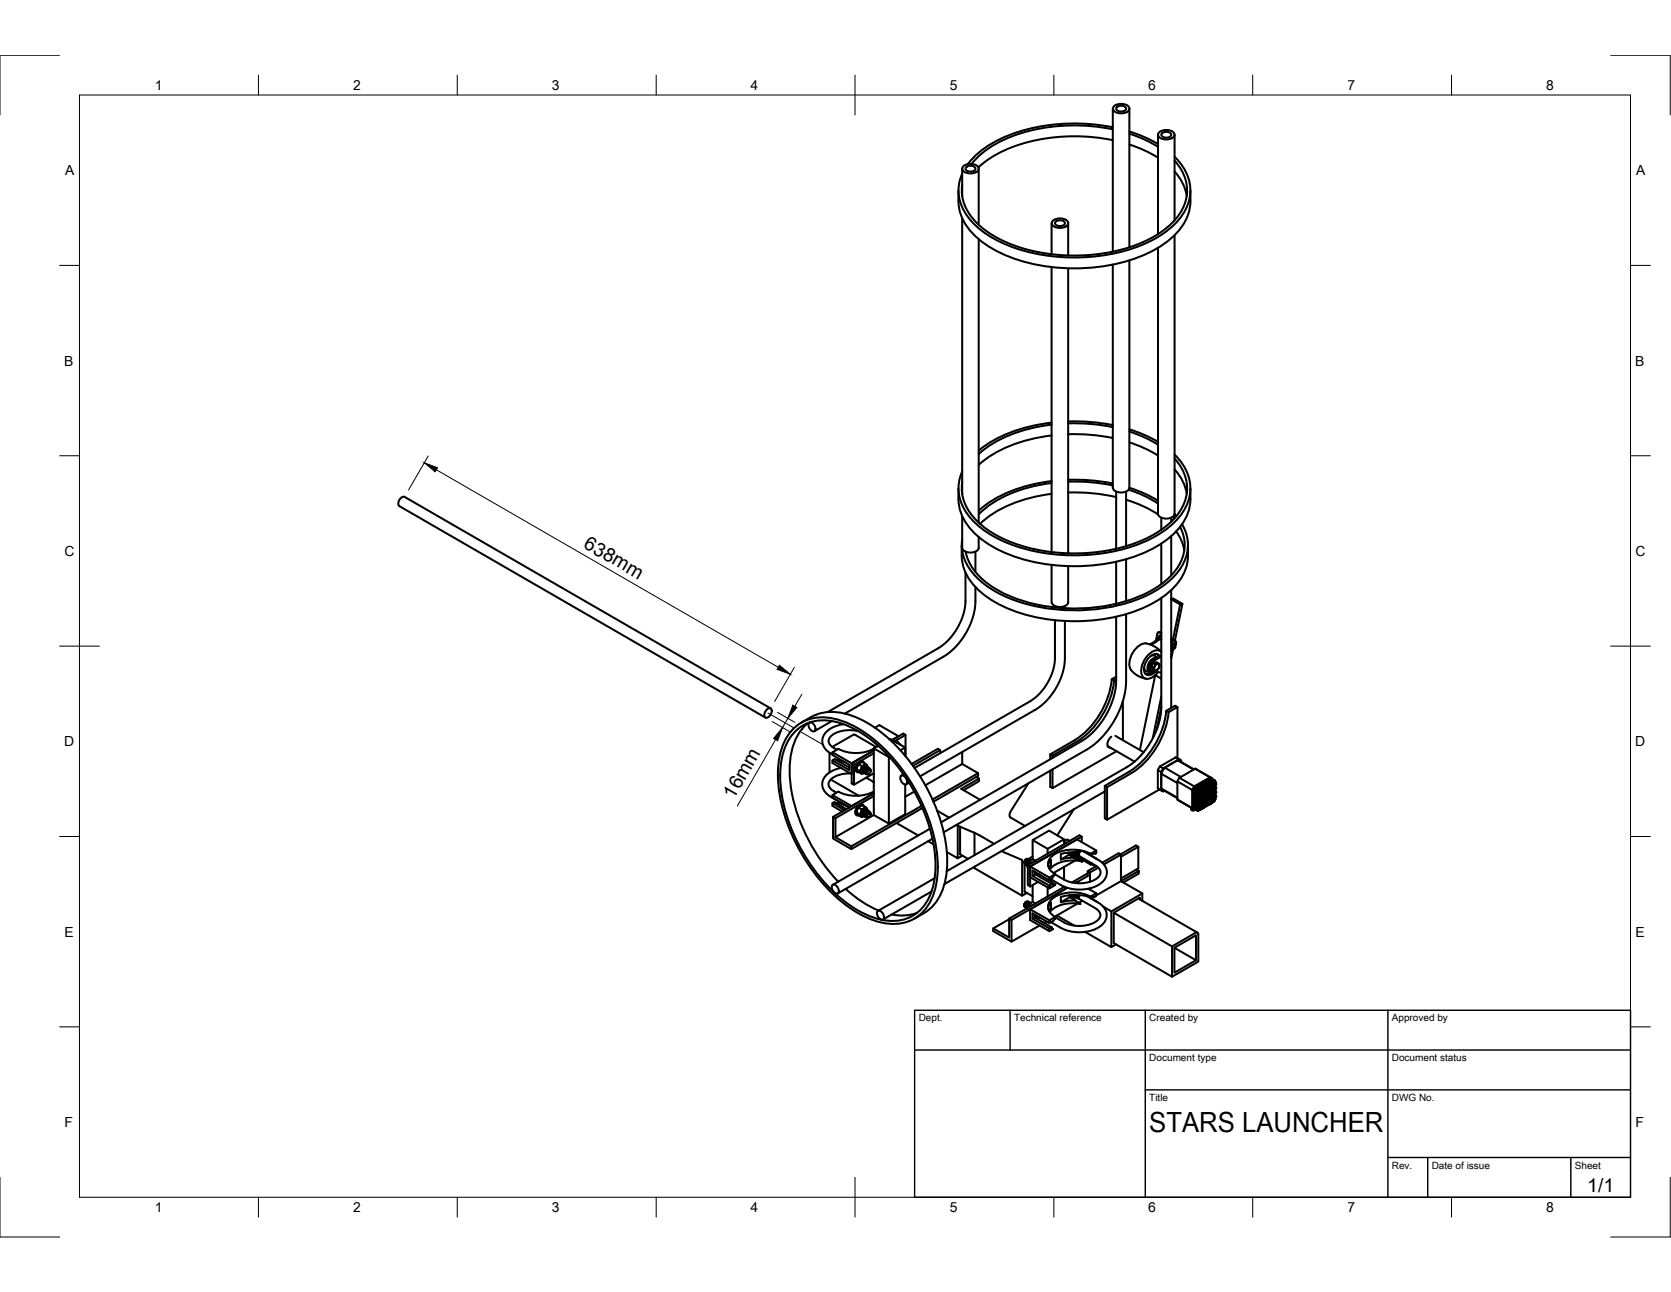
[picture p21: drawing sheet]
<svg xmlns="http://www.w3.org/2000/svg" width="279mm" height="216mm" viewBox="0 0 279 216" stroke-linecap="round" stroke-linejoin="round" font-family="sans-serif">
<defs><g id="words">
<text font-size="4.6" x="192.2" y="189.1">STARS LAUNCHER</text>
<g font-size="3.3">
<text x="97.4" y="91.4" transform="rotate(30 97.4 91.4)">638mm</text>
<text x="122.7" y="133.6" transform="rotate(-60 122.7 133.6)">16mm</text>
<text x="265.4" y="199.1">1/1</text>
</g>
<g font-size="2.3">
<text x="25.9" y="15">1</text>
<text x="59" y="15">2</text>
<text x="92.3" y="15">3</text>
<text x="125.5" y="15">4</text>
<text x="158.8" y="15">5</text>
<text x="192" y="15">6</text>
<text x="225.3" y="15">7</text>
<text x="258.5" y="15">8</text>
<text x="10.9" y="29.3">A</text>
<text x="273.6" y="29.3">A</text>
<text x="10.8" y="61.1">B</text>
<text x="273.4" y="61.1">B</text>
<text x="10.8" y="92.9">C</text>
<text x="273.5" y="92.9">C</text>
<text x="10.8" y="124.7">D</text>
<text x="273.4" y="124.7">D</text>
<text x="10.8" y="156.5">E</text>
<text x="273.5" y="156.5">E</text>
<text x="10.8" y="188.3">F</text>
<text x="273.5" y="188.3">F</text>
<text x="25.9" y="202.6">1</text>
<text x="59" y="202.6">2</text>
<text x="92.3" y="202.6">3</text>
<text x="125.5" y="202.6">4</text>
<text x="158.8" y="202.6">5</text>
<text x="192" y="202.6">6</text>
<text x="225.3" y="202.6">7</text>
<text x="258.5" y="202.6">8</text>
</g>
<g font-size="1.7">
<text x="153.6" y="170.7">Dept.</text>
<text x="169.6" y="170.7">Technical reference</text>
<text x="192.2" y="170.7">Created by</text>
<text x="232.7" y="170.7">Approved by</text>
<text x="192.2" y="177.3">Document type</text>
<text x="232.7" y="177.3">Document status</text>
<text x="192.2" y="184">Title</text>
<text x="232.7" y="184">DWG No.</text>
<text x="232.7" y="195.3">Rev.</text>
<text x="239.4" y="195.3">Date of issue</text>
<text x="263.3" y="195.3">Sheet</text>
</g>
</g></defs>
<g fill="none" stroke="#000" stroke-width=".34">
<path d="M186.1 18.2v23.9M186.2 17.9a1.91 1.91 0 0 1 2.6 0 .71 .71 0 0 1-.7 1 1.56 1.56 0 0 1-2-.7zM186.7 18a1.04 1.04 0 0 1 1.6 .2 .96 .96 0 0 1-1.7 0zM188.8 18.2v23.1M160.3 31.8a9.1 9.1 0 0 0 4.4 9 27.6 27.6 0 0 0 16.9 4 25.7 25.7 0 0 0 13-4 9 9 0 0 0 4.4-9M160.9 32.7h.1M160.9 28.2v4.6M160.9 36.5v46M161 27.9a1.91 1.91 0 0 1 2.6 0 .71 .71 0 0 1-.7 1 1.56 1.56 0 0 1-2-.7zM161.5 28a1.04 1.04 0 0 1 1.6 .2 .96 .96 0 0 1-1.7 0zM163.6 28.2v9.4M163.6 40v47.4"/>
<path d="M175.8 37.3v5.2M175.9 37a1.91 1.91 0 0 1 2.6 0 .71 .71 0 0 1-.6 1 1.56 1.56 0 0 1-2.1-.7zM176.5 37.1a1.04 1.04 0 0 1 1.6 .2 .96 .96 0 0 1-1.7 0zM178.6 37.3v5.4M186.1 21.3a30.3 30.3 0 0 0-20.2 2.6 13.4 13.4 0 0 0-4.1 3.5M186.1 21.6a29.6 29.6 0 0 0-19.6 2.4 13.3 13.3 0 0 0-4 3.4M186.1 23.4a29.9 29.9 0 0 0-19.2 2.2l-2.3 1.5-1 .9M188.8 22l2.2 .8 2.6 1.3M188.8 24.2l2.9 1.1 1.9 1.1M188.8 22.3l2.2 .9 2.6 1.3M193.6 22.5v16.6M193.7 22.2a1.91 1.91 0 0 1 2.6 0 .71 .71 0 0 1-.7 1 1.56 1.56 0 0 1-2-.7z"/>
<path d="M194.2 22.3a1.04 1.04 0 0 1 1.6 .2 .96 .96 0 0 1-1.6 0zM196.4 26.2a7.3 7.3 0 0 1 1.7 9 15.3 15.3 0 0 1-8.7 6.3 31.3 31.3 0 0 1-22.3-1.2 12.5 12.5 0 0 1-6.4-6.1 6.6 6.6 0 0 1 .2-5.2M196.4 26.8a7 7 0 0 1 .1 9.9 19.2 19.2 0 0 1-11 5.5 30.2 30.2 0 0 1-18.1-2.1 12 12 0 0 1-6.2-6.1l-.3-1-.1-1 .1-1.1M196.4 28.7l1.2 1.7 .5 1.1 .3 1.2M196.4 39.3v46.6a1.53 1.53 0 0 1-2.2 .6l-.5-.4-.1-.2v-44.5M196.4 22.5v14.3M175.8 44.6v47.7M178.6 44.8v47.7M186.1 44.2v37.3M188.8 43.5v38M175.8 71a22 22 0 0 0-12.1 4.9M175.8 72.8a22 22 0 0 0-12.1 4.9"/>
<path d="M175.8 70.6a23.7 23.7 0 0 0-12.1 4.7M178.6 70.7a31.8 31.8 0 0 1 7.5 .7M178.6 72.6a31.8 31.8 0 0 1 7.5 .6M178.6 70.4a32.8 32.8 0 0 1 7.5 .6M188.8 71.7l2.2 .8 2.6 1.3M188.8 72.1l2.9 1.2 1.9 1M188.8 73.9l2.9 1.2 1.9 1M196.4 75.9a7.3 7.3 0 0 1 1.7 9.1 15.3 15.3 0 0 1-8.7 6.3 31.3 31.3 0 0 1-22.3-1.2 12.5 12.5 0 0 1-6.4-6.1 6.6 6.6 0 0 1 .2-5.2M196.4 76.6a7 7 0 0 1 .1 9.9 19.2 19.2 0 0 1-11 5.4 30.2 30.2 0 0 1-18.1-2 12 12 0 0 1-6.2-6.1l-.3-1-.1-1.1 .1-1M196.4 78.4l1.2 1.7 .5 1.2 .3 1.2M66.8 84.6l61.2 35.3M67.6 83l61.3 35.4"/>
<path d="M67.7 83a1.01 1.01 0 0 0-.9 1.6M160.3 81.6a9.1 9.1 0 0 0 4.4 8.9 27.6 27.6 0 0 0 16.9 4.1 25.7 25.7 0 0 0 13-4.1 9 9 0 0 0 4.4-8.9M160.8 91.1a8.9 8.9 0 0 0 4.3 8.7 26.9 26.9 0 0 0 16.6 4 24.1 24.1 0 0 0 13.7-4.8 8.5 8.5 0 0 0 3.2-7.9M160.9 82.5h.1M160.9 86.2v5.3a1.53 1.53 0 0 0 2.2 .7l.5-.4 .1-.3-.1-1.8M161.4 95.7v5l-.3 1.8-.4 1.3-.6 1.1-1.5 2-1.7 1.4-18.5 10.7M163.1 98.1l-.1 3.3-.5 2.4-1.2 2.3-1.7 2.2-1.9 1.4-16.4 9.5M163.1 92.2v3.4M175.8 94.4v6.2M175.8 80.7a20.6 20.6 0 0 0-12.1 5.2M175.8 82.5a21.3 21.3 0 0 0-11.9 5M175.8 80.4a22 22 0 0 0-12.1 4.9"/>
<path d="M178.6 94.6v6M178.6 82.3a30.8 30.8 0 0 1 8 .8M178.6 80.5a31 31 0 0 1 7.5 .6M178.6 80.2a32 32 0 0 1 7.5 .6M186.1 81.5a1.53 1.53 0 0 0 2.2 .6l.5-.3 .1-.3M186.6 82.1v9.6M186.6 93.9v7M188.3 82.1v9.2M188.3 93.4v7.1M188.3 83.5a20.2 20.2 0 0 1 5.3 2.5M188.7 81.8a19.9 19.9 0 0 1 4.9 2.4M188.8 81.5l2.2 .8 2.6 1.4"/>
<path d="M194.2 99.9l-.1 19.2-.3 1.7-.6 1.6-.7 1.5-1.2 1.7-1.1 1.3-1.4 1.1-30.5 17.6M194.2 86.5v2M194.2 90.8v6.8M195.8 86.5v.7M195.8 89.6v6.5M195.8 98.6v19.7M196.1 86.3l.3 .3M196.4 85.9l.3 .4M196.7 88.8l.9 1.6 .4 1.6M197.3 88a6.6 6.6 0 0 1-1 7.7 18.1 18.1 0 0 1-10.2 5.3 28.8 28.8 0 0 1-19.3-2.4 9.9 9.9 0 0 1-5.3-6.4M197.7 87.6a6.9 6.9 0 0 1-1.3 8.6 19.7 19.7 0 0 1-10.8 5.3 30.1 30.1 0 0 1-18.8-2.4 11.5 11.5 0 0 1-5.7-6l-.3-2 .1-1M128.2 118.6l.2-.2h.5a1.01 1.01 0 0 1-.9 1.5 .88 .88 0 0 1 .2-1.3z"/>
<path d="M175.8 100.6a1.53 1.53 0 0 0 2.3 .7l.4-.4 .1-.3M176.4 103.6v6.5l-.1 1-.3 1.2-.6 1.4-.8 1.2-.7 .9-1.5 1.3-19.5 11.2M176.4 101.3v.2M178.1 103.8v6.4l-.3 1.8-.4 1.4-.6 1.2-.8 1.3-1 1.2-1.8 1.4-19.4 11.2M178.1 101.3v.3M185.9 113.5a14 14 0 0 1-6.3 10.2l-4 2.4 .4 .2 4-2.4a13.9 13.9 0 0 0 6.3-10.2M186.6 103.1v10.9l-.1 1.3-.4 1.5-.8 2-1.6 2.6-1.4 1.4-1.5 1.1-23.4 13.5M186.6 113.1l-.7 .4 .4 .2 .3-.2M187.8 117.2v6.5M188.3 102.6v11.6a14.7 14.7 0 0 1-6.7 11.1l-23.8 13.8M191.3 111.5a.61 .61 0 0 0 .5 .7l.5 .1M191.7 107.5l1.3 .5 1.2 1"/>
<path d="M191.7 107.5a3.2 3.2 0 0 0-2.8 2.7 1.9 1.9 0 0 0 .7 2.2l1 .7 1 .3M192.4 109.6a.65 .65 0 0 1 1 .4M192.5 111.4l.2 .5 .3 .2v-.2M192.6 112.2l1.6 .2M192.7 112.2a1.35 1.35 0 0 1-1.2 .4M192.9 110.3l-.5 .4a.92 .92 0 0 0 .1 1.5M192.9 110.8l-.4 .6 .4 .2M193.1 111.3l-.2 .3 .1 .3M193.1 111.3l-.1 .6M193.1 111.3l.3-.3 .3-.1a.64 .64 0 0 1 0 .8 .64 .64 0 0 1-.6 .3l-.1-.1M193.2 111l.5-.1-.3-.3-.5 .2 .3 .2-.1 .3M193.5 109.3l.2 .5"/>
<path d="M193.7 106.9l-1.2 .8M193.7 110.9l.2 .4-.2 .4-.2 .3-.5 .1M193.8 106.9h-.2l-.1-.3 .2 .3M193.9 109.7a.87 .87 0 0 0-1.4-.2 2.8 2.8 0 0 0-1.1 2.9 .84 .84 0 0 0 1.3 .2l.4-.3M194 106.2a.42 .42 0 0 0 .2 .6 .32 .32 0 0 1-.4-.2 .32 .32 0 0 1 .3-.4l.1 .1M194 105.6l.2 .1M194.1 105.6l-.4 .1M194.2 109.7a2.78 2.78 0 0 0-1.8 1.4 .74 .74 0 0 0 .2 1.1 .51 .51 0 0 1-.7-.4 1.56 1.56 0 0 1 1.5-1.8M194.2 105.8l-.5-.2-.1 .1-.3 1.4-1 .6M194.2 118.2l-.8 3.7M194.2 113.4l-1-.6-2.6 12.5M194.2 116.4l-1.4 7"/>
<path d="M194.2 109.5l-1.4 .8M194.2 109a1.23 1.23 0 0 0-1.7 0 3.9 3.9 0 0 0-1.6 3.7 1.09 1.09 0 0 0 1.8 .5l.9-.9M195 118.8a14 14 0 0 1-6.2 10.2M195.4 119a14 14 0 0 1-6.2 10.2l-4.1 2.4M195.8 100.1l.3-.1 1.6 .9-.4 .1-1.5-.9M195.8 106.8l.6 .4 .1 .4M195.8 106.7l.7 .4 .2 .3M195.8 107.8l.2 .1M195.9 107.2h-.1a.35 .35 0 0 1 .3 .4 .35 .35 0 0 1-.2 .3M195.9 108.2v-.1l.2 .2M195.9 108.2l-.1 .3M196 107.4l-.1 .5"/>
<path d="M196.1 108.5l-.3 1.5M196.2 108.2l-.1 .1-.2-.1M196.5 107.6l-.2 .8-.5 .3M196.6 107.4v.2M196.6 107.5l-.1 .8-.4 .3-.3 1.1M196.9 118.2l-.4-.3-1.5 .9 .4 .2 1.5-.8v8.5M197.3 101l-1.2 5.8M197.7 100.9l-1.2 6.1M132.6 121.8a7.3 7.3 0 0 1 8-1.4 22.8 22.8 0 0 1 10.9 9.1 28.5 28.5 0 0 1 5.3 15.4 10.5 10.5 0 0 1-2.6 7.6 7.3 7.3 0 0 1-7.9 1.4 22.8 22.8 0 0 1-11-9.1 28.5 28.5 0 0 1-5.2-15.4 10.5 10.5 0 0 1 2.5-7.6zM133 122.2a7.1 7.1 0 0 1 7.7-1.3 22.5 22.5 0 0 1 11 9.4 26.1 26.1 0 0 1 4.6 15.9 8.3 8.3 0 0 1-4.2 7.1 8.7 8.7 0 0 1-7.3-.4 26.1 26.1 0 0 1-11.4-12 24.3 24.3 0 0 1-2.9-12.9 9.6 9.6 0 0 1 2.5-5.8zM134 120.8a8.8 8.8 0 0 1 9.7-.7 26.9 26.9 0 0 1 11.7 12.4 24.1 24.1 0 0 1 2.7 14.3 8.5 8.5 0 0 1-5.2 6.7M135.1 120.8a9.7 9.7 0 0 0-3.1 7.7 28.5 28.5 0 0 0 7.3 17.9l.9 .9"/>
<path d="M135.3 120.7a.96 .96 0 0 1 .9 1.5 .96 .96 0 0 1-.9-1.5zM135.4 120.7l-.1 .1M138.7 125.8v3.3M138.9 130.3l4.7 2.7M139.1 120.5l-2.9 1.7M139.2 132.9l3.2 1.8 3.7-2.1-6.8 3.9 .4 .2 6.4-3.7M139.2 125.7l3.2 1.9 3.7-2.2-3.7 2.2v1.8l-3.2-1.9v-.4l.4-.3 2.4 1.5M139.2 134.2l2 1.2M139.7 136.7v3.2M139.7 139.9l2.6 1.5M139.8 134.2l.4-.1 1.1 .4M139.8 127l.4-.1 1 .4"/>
<path d="M140.2 125.1l-1 .6v.5l2.8 1.6v.9l-2.8-1.6M140.6 128.3l-1.5 .6a2.28 2.28 0 0 0-1.6 2.1 2.28 2.28 0 0 0 1.4 2.2l2.7 1.5M141.1 121l-1.6 .5a2.44 2.44 0 0 0-1.8 3.2 3.2 3.2 0 0 0 1.5 1.4M141.5 135.2l-2-1.2-.3 .2v.5l1.6 .9M141.5 134.7h.1M141.7 134.7h.1M141.8 134.8h.1M141.9 134.9h.1M142.2 129.2l-1.1 .1-.9 .2-.8 .4-.5 .4a1.13 1.13 0 0 0 .5 1.9l.5 .3M142.4 127.6l.4 .2v3.3l-.4-.2zM143 135.5l.1 .1M143.1 135.5l.1 .1"/>
<path d="M143.1 135.4l.1 .2M143.1 128.3h.1M143.2 135.6h.1M143.2 128v.4M143.2 128.4l-.1-.1 .1 .1M143.2 135.8l.3 .4 .6 .3-.3-.4M143.2 135.8h-.2M143.2 128.5l.3 .5 .6 .3-.3-.4M143.2 128.5l-.1 .1M143.3 127.8l-.1 .6M143.3 136l-.2 .1M143.4 134.9l.4-.2-.3 .1-.2 .2-.1 .3v.3v-.3z"/>
<path d="M143.4 128.8h-.3M143.4 134.9l-.2 .3M143.5 127.6l.3-.1-.4 .2M143.5 122.2l-.2-.1a4.8 4.8 0 0 0-4.6 1.2 1.22 1.22 0 0 0 .8 1.7l.4 .3M143.5 134.9l-.2 .4M143.5 127.7l-.2 .3M143.5 134.9l.7-.3 .5 .3-.6 .4zM143.6 134.6l.1 .1M143.6 127.7l.6-.4 .5 .4-.6 .3zM143.6 134.6h.1M143.6 127.4l.1 .1M143.6 127.4h.1"/>
<path d="M143.6 134.6v.1M143.7 134.8l-.3 .3-.1 .3M143.7 127.6l-.3 .3-.1 .3M143.8 134.7h.1M143.8 127.3l.1 .1M143.8 127.3l.1 .2M143.9 134.7l-.1-.2 .1 .2M144 134.4l.1 .2M144.1 135.3l-.3 .8-.6-.3 .3-.9-.2 .4M144.1 127.2v.1M144.1 128l-.3 .9-.6-.4 .3-.8-.2 .4M144.2 136.2h.1"/>
<path d="M144.2 129h.1M144.4 135.4l-.2 .4M144.4 128.2l-.2 .3M144.4 129.1h.1M144.4 134.7l-.1-.2a1.01 1.01 0 0 0-1.2 .9 .6 .6 0 0 0 .3 .9h.2M144.5 136.4l-.4 .1M144.5 135.5l-.2 .3M144.5 127.5l-.1-.2a.97 .97 0 0 0-1.3 .9 .62 .62 0 0 0 .3 .9l.2-.1M144.5 128.3l-.2 .3M144.5 129.2h.1M144.6 135.6l-.2 .3M144.6 128.4l-.2 .3"/>
<path d="M144.7 136.5h.1M144.7 129.2h.1M144.7 135.3h.1M144.7 128h.1M144.7 134.9l.3 .3a.17 .17 0 0 1 .1 .2 .17 .17 0 0 1-.3 .1l-.1 .1a.52 .52 0 0 0-.1 .8M144.7 127.7l.3 .3v.2M144.7 135.3a.58 .58 0 0 0-.5 .3 .58 .58 0 0 0 0 .6M144.8 128.1h-.3l-.3 .3v.4l.1 .2M144.8 128.4l-.2 .3M144.8 135.3l-.3 .1-.3 .2v.5l.1 .2M144.8 135.6l-.2 .4M144.8 128.1h.1"/>
<path d="M144.8 135.3h.1M144.8 128.1a.58 .58 0 0 0-.6 .3 .58 .58 0 0 0 .1 .6M144.8 129.3h.1M144.8 135.4a.55 .55 0 0 0-.5 .3 .55 .55 0 0 0 .1 .6M144.8 128.1a.54 .54 0 0 0-.5 .3 .54 .54 0 0 0 .1 .6M144.8 130l1.3 .7M144.9 128.1l-.3 .1-.2 .3-.1 .4 .1 .2M144.9 128.5l-.2 .3M144.9 135.4h-.3l-.3 .3v.4l.1 .2M144.9 135.7l-.2 .3M144.9 128.1h.1M144.9 129.4h.1"/>
<path d="M144.9 136.6h.1M144.9 135.4a.54 .54 0 0 0-.5 .3 .54 .54 0 0 0 .1 .6M145 128.2a.55 .55 0 0 0-.6 .3 .55 .55 0 0 0 .1 .6M145 135.4l-.3 .1-.2 .3-.1 .4 .1 .2M145 135.8l-.2 .3M145 135.4h.1M145 128.6l-.2 .3M145 128.2h-.2l-.3 .3-.1 .5 .1 .2M145 135.4a.34 .34 0 0 0-.3-.4 .94 .94 0 0 0-.6 1.4h.4M145 128.2a.34 .34 0 0 0-.3-.4 .94 .94 0 0 0-.6 1.4l.4-.1-.4 .2M145.1 128.3a.55 .55 0 0 0-.6 .3 .55 .55 0 0 0 .1 .6M145.1 135.5h-.2l-.3 .4-.1 .4 .2 .2"/>
<path d="M145.1 135.5h.1M145.1 128.3l-.3 .1-.2 .3-.1 .3 .2 .2M145.1 128.3h.1M145.2 136l.2-.1 .2 .2-.2 .3-.2 .2-.2-.2zM145.2 128.8l.3-.2 .1 .2-.1 .4-.3 .1-.2-.2zM145.2 128.3a.55 .55 0 0 0-.6 .3 .55 .55 0 0 0 .1 .7M145.2 135.6a.55 .55 0 0 0-.6 .3 .55 .55 0 0 0 .1 .6M145.2 135.8l-.3 .6M145.2 128.6l-.3 .5M145.3 128.4h-.3l-.2 .3-.1 .4 .1 .2M145.3 135.6h-.2l-.3 .3-.1 .4 .1 .2M145.3 128.4h.1"/>
<path d="M145.3 135.6a.55 .55 0 0 0-.6 .3 .55 .55 0 0 0 .2 .7M145.3 128.4a.55 .55 0 0 0-.5 .3 .55 .55 0 0 0 .1 .6M145.4 135.7h-.3l-.2 .3-.1 .4 .1 .2M145.4 135.7h.1M145.4 128.4h-.2l-.3 .3-.1 .5 .1 .2M145.5 128.5h-.3l-.4 .4 .1 .4 .3 .1M145.5 135.7h-.4l-.3 .4 .1 .5h.3M145.6 136h.1M145.6 136.1l-.2-.4-.4 .3v.6l.3-.1M145.6 128.8h.1M145.6 128.7a.33 .33 0 0 0-.4-.1 .33 .33 0 0 0-.2 .3v.4h.3M145.6 128.7v.1"/>
<path d="M145.9 129.3l.2 .2M146 129.3l.1 .1M146 130.7h.1M146.1 125.1l2.5 1.4v11.1l-2.5-1.4zM146.1 136.2l-6.4 3.7M146.1 125.9l-3.3 1.9M146.1 129.2l-3.3 1.9M146.1 125.1a6.5 6.5 0 0 1-5.9 0M146.1 132.2a6.5 6.5 0 0 1-5.9 .1l-1 .6v.4l2.8 1.6M146.3 121.6l.7-.4 3.2 1.8-1 .7 1.8-1.1 .4 .2v3.4M146.8 124.6l-.3 .2-3.7-2.1-3.6 2.1M146.8 124.6l-.7 .5"/>
<path d="M148.7 126.5h-.1M148.7 123.5h.1l2.6 1.4M149.7 123.9h.2l.2 .1 .2 .2M149.8 123.9l.1 .1M149.8 124l.6 .4M149.9 137.5l3.6 2.1M150.5 124.3l.1 .2M150.7 129.6a.96 .96 0 0 1 .8 1.5 .96 .96 0 0 1-.8-1.5zM151.1 129.4l-.4 .2M151.4 131.1v5l-2.8 1.5M151.4 124.9v1.4M151.4 124.9l-.8 .5"/>
<path d="M151.4 122.8l-1.8 1.1M152 130.8l-.5 .3M152.9 132.3l-1.5 .9M154.1 134.7l-11.8 6.7M154.2 135l-11.9 6.9-3-1.8v-3.6M155.5 138.5l-16.3 9.4M156.7 135.5l2 1.1M157.2 125.9v-.5l-.4-.3-4.4 2.6M157.2 125.4l-4.6 2.6M159.9 137.9l3.1 1.3 3.2 1.8M160.1 138v5.4l-1.8-1M160.5 138.1v4.7l1.4 .7"/>
<path d="M160.9 125.7v2M160.9 127.7l-6.2 3.5M160.9 127.7l2.6 1.5M161.1 132.1l2.6-1.5v-.5l-3 1.7 3.2 1.8M162.9 139.2v3.7M163.2 129.8l.5 .3M163.5 129.2l-7.6 4.4M163.5 129.2v.4l-7.4 4.4M171.9 130.9l-2.9 4.6a.89 .89 0 0 0 0 1.1l2.4 1.4M175.6 126.1v.8M176 126.3v.4M176 128.6v3.1"/>
<path d="M179.5 135.3l-2.7 4.3M180.9 139.8l-8.7 5M184.7 131.3v5.5l.4 .2 8.8-5.1M184.7 132.3l-26.8 15.4M185.2 124.7l4.5 2.6M185.3 124.7h-.1M185.8 123.1a1.43 1.43 0 0 0-.5 1.7l.4 .1M186.5 123l4.7 2.7M186.7 125.5l-10.7 6.2-.4-.2v-2.7M188.8 129l-4.1 2.3 .4 .3v5.4M193.6 128.7l.6 .3M193.6 131.7l.7 .5"/>
<path d="M193.6 131.7l.6 .4M193.9 128.1l.6 .3M193.9 128.1l-.3 .6v3M194.2 129v3.1M194.2 132.1l.3 .2 .2-.2M194.4 132l-.2-.2 2.7 1.5M194.4 132l2.5 1.4M194.5 128.4l-.3 .6M194.8 128.3l-.6 1 2.7 1.5M194.8 128.3l2.6 1.5M196.6 126.6l.7 .4M196.6 126.6l-2.7 1.5"/>
<path d="M196.6 126.6l.5 .3-2.6 1.5M196.9 130.6l2.5 1.4v3.1l-2.5-1.5zM196.9 133.6l2.6 1.6M196.9 127l-2.1 1.3M196.9 127l2.7 1.6M197.1 126.9l.4 .2v.2M197.2 130l2.6-1.5 2.5 1.4-2.6 1.5zM197.2 130l-.3 .6M199.2 135l.1 .4h.2l.3-.1h-.1M199.3 135v.4M199.4 135l.3 .2M199.4 135l.3 .1"/>
<path d="M199.5 135l.7 .5M199.5 135v.1M199.5 135.2v.2M199.6 135.1h.1M199.6 132h-.2v3l.1 .1M199.6 135.1l.7 .4-.2-.2M199.6 132.1v3M199.6 132l.4 .3M199.7 131.4l-.3 .6M199.7 131.5l.2 .1M199.7 135.1l.3 .2M199.7 131.5l-.3 .5"/>
<path d="M199.7 135.1h-.1M199.8 131.9l.4 .4v.1M199.8 135.2h-.1M199.8 135.2h.1M199.8 134.8l.1 .1M199.8 134.5h.1M199.8 134.1h.1M199.8 133.1h.1M199.8 132.7l.1 .1M199.8 132.4l.1 .1M199.8 133.4l.1 .1M199.8 133.8h.1"/>
<path d="M199.8 128.4l2.7 1.6M199.9 131.6v.2M199.9 132.8h.1M199.9 134.2h.1M199.9 131.5l-.2 .2 .6 .4-.2 .1-.3-.3-.2 .2M199.9 132v.1M199.9 133.5h.1M199.9 134.8v.1M200 131.6v.1M200 132.1v.1M200 131.6l.4 .2v.2l-.5-.1M200 132.2h.1"/>
<path d="M200 134.9l-.3-.2v.2l.3 .2M200 134.6l-.3-.2v.1l.3 .3M200 134.3l-.3-.3v.2l.3 .2M200 133.2l-.3-.2v.2l.3 .2M200 132.9l-.3-.2v.1l.3 .2M200 132.5l-.3-.2v.2l.3 .2M200 133.6l-.3-.2v.1l.3 .2M200 133.9l-.3-.2v.2l.3 .2M200 133.7v.2M200 133l.3 .4M200 134.4l.3 .4M200 135.1v.2"/>
<path d="M200 134.7v.2M200 134l.1 .2M200 133.4v.2M200 132.7l.1 .1M200 132.3v.2M200.1 133.6l.1 .2M200.1 132.5l.1 .3M200.1 133.9l.1 .3M200.1 135l.1 .2M200.1 133.6l.2-.1 .1 .2h-.2M200.1 135.3h.2v.2M200.1 134.6h.2l.1 .2-.2-.1"/>
<path d="M200.1 134.3l.1-.1 .2 .2M200.1 133.9h.2v.2M200.1 133.2h.2l.1 .2-.2-.1M200.1 132.9h.2l.1 .1h-.2M200.1 132.5h.2v.2M200.1 132.8l.1 .3M200.1 134.2l.1 .3M200.1 131.9h.1M200.2 131.6l.4 .3M200.2 131.4l.3-.2v.2M200.2 131.4l-.3 .1M200.2 131.4v.2l-.1-.1"/>
<path d="M200.2 132.1l.2 .1v.1h-.2M200.2 134.4h.2M200.2 134l.1 .1M200.2 132.6l.1 .1M200.2 135.4l.1 .1M200.3 131.4l.4 .4h-.2M200.3 133.4h.1M200.3 134.8h.1M200.3 133.4l-.1 .1M200.3 134.8l-.1 .1M200.3 132.1h-.1M200.3 131.6l.1 .1"/>
<path d="M200.3 134.9l-.2 .1M200.3 134.9l.1 .2h-.2M200.4 131.3l.4 .3 .1 .1-.2 .1 .2 .2M200.4 132h.1M200.4 132.6v.1M200.4 133.3v.1M200.4 134h.1M200.4 134.7h.1M200.4 135.4h.1M200.5 131.2l.3-.2v.2M200.5 133.4v.3M200.5 132.1v.2"/>
<path d="M200.5 134.8v.2M200.5 134.5l.2 .1v-.1l-.2-.1h-.1l.2 .2M200.5 134.2h.2M200.5 133.2h.2v-.1l-.2-.1-.1 .1 .2 .2M200.5 132.8h.2M200.5 135.2l.1 .1M200.5 133.8l.1 .1M200.5 132.5h.1M200.5 135.4l-.1 .1M200.5 131.2l.5 .5-.2-.1M200.6 131.9h.1M200.6 132.6h.1"/>
<path d="M200.6 133.3h.1M200.6 133.9v.1M200.6 134.6h.1M200.6 135.3h.1M200.6 131.9h-.1M200.6 132.6h-.1M200.6 132.9l-.1 .1M200.6 133.3h-.1M200.6 133.9l-.1 .1M200.6 134.3h-.1M200.6 134.6l-.1 .1M200.6 135.3l-.1 .1"/>
<path d="M200.6 131.4l.1 .1M200.6 132h-.2l.1 .1M200.6 133.4h-.2l.1 .1M200.6 134.8h-.2h.1M200.6 133.4l.1 .2-.2-.1M200.6 134.7l.1 .2h-.2M200.6 132l.1 .2-.2-.1M200.6 135.3l.1-.1-.2-.2-.1 .1 .2 .2M200.6 133.9l.1-.1-.2-.1h-.1l.2 .2M200.6 132.5l.1-.1-.2-.1-.1 .1 .2 .2M200.7 131.1l.1 .1M200.7 134.2l-.2-.2-.1 .1 .2 .2"/>
<path d="M200.7 132.8l-.2-.2-.1 .1 .2 .2M200.8 131.2l.4 .3M200.8 131l.3-.2v.3M200.8 133.3h.2M200.8 134.7h.2M200.8 134.4h.2M200.8 131.9l.2 .1M200.8 134l.1 .1M200.8 132.6l.1 .1M200.8 133.2l.2 .1M200.8 134.5l.2 .2M200.8 134.2l.2 .2"/>
<path d="M200.8 133.8l.2 .2M200.8 133.5l.2 .2h-.2M200.8 132.8l.2 .2h-.2M200.8 132.5l.2 .1M200.8 132.1l.2 .2h-.2M200.8 131.8l.2 .2M200.8 134.9h.1M200.8 131.1l.5 .3M200.8 132.1l-.1 .1 .2 .2-.2 .1 .2 .3-.2 .1 .2 .2-.2 .1 .2 .2M200.9 132v.1M200.9 133.4h.1M200.9 134.8h.1"/>
<path d="M200.9 131.3h.1M200.9 133.4l-.2 .2 .2 .2-.2 .1 .2 .2-.2 .2 .2 .2-.2 .1 .2 .2M200.9 132.1h.1M200.9 134.8l-.2 .2 .2 .2-.2 .1M200.9 134.9l.1 .2h-.2M201 131h.1M201 132h.1M201 132.6v.1M201 133.3v.1M201 134h.1M201 134.7h.1M201 134l-.1 .1"/>
<path d="M201 132.6l-.1 .1M201.1 131.1l.3 .1v.2M201.1 130.8l.3-.1v.2M201.1 132.1l.1 .2M201.1 133.4l.1 .3M201.1 134.8l.1 .2M201.1 133l.2 .2h-.2M201.1 134.4l.2 .2-.2-.1M201.1 134.2h.2M201.1 134l.2 .2M201.1 133.7l.2 .1-.1 .1M201.1 132.8h.2"/>
<path d="M201.1 132.6l.2 .2M201.1 132.3l.2 .1-.1 .1M201.1 131.6l.2 .2h-.2M201.1 131.4l.2 .1M201.1 133.8l.1 .1M201.1 133.3l.1 .1M201.1 132.5h.1M201.1 131.9l.1 .1M201.1 134.7l.1 .1M201.1 132.3l-.1 .1 .2 .2-.2 .1 .2 .2M201.1 133.7h-.1l.2 .3-.2 .1 .2 .2M201.1 135l-.1 .1"/>
<path d="M201.2 130.9v.1M201.2 131.9h.1M201.2 132.6h.1M201.2 133.3h.1M201.2 133.9v.1M201.2 134.6h.1M201.2 132.9l-.2 .2 .2 .1-.2 .2 .1 .1M201.2 131.5l-.2 .2 .2 .1-.2 .2 .1 .1M201.2 134.3l-.2 .1 .2 .2-.2 .2h.1M201.2 131.1h.1M201.2 131l.4 .3M201.2 131.1l.1 .1"/>
<path d="M201.2 134.7l.1 .2h-.2M201.2 133.4l.1 .2-.2-.1M201.2 132l.1 .2-.2-.1M201.3 130.8l.5 .4M201.4 130.7l.3-.2v.2M201.4 132.8l.2 .2h-.2M201.4 134.7h.2M201.4 134.5l.2 .2M201.4 134.4h.2M201.4 134.2l.2 .2M201.4 133.8l.2 .2M201.4 133.5l.2 .2h-.2"/>
<path d="M201.4 133.3h.2M201.4 133.2l.2 .1M201.4 132.5l.2 .1M201.4 132.3h.2l-.2-.2-.1 .1 .1 .2M201.4 131.9l.2 .1M201.4 131.8l.2 .2M201.4 131.4l.2 .3-.2-.1M201.4 134l.1 .1M201.4 132.6l.1 .1M201.4 131.3h.1M201.4 132.8l-.1 .1 .1 .2M201.4 131.4l-.1 .1 .1 .3"/>
<path d="M201.4 131.8l-.1 .1 .2 .1M201.4 132.5h-.1l.1 .3M201.4 133.1l-.1 .1 .2 .2M201.4 133.5l-.1 .1 .1 .2M201.4 133.8l-.1 .1 .1 .3M201.4 134.2l-.1 .1 .1 .2M201.4 134.5l-.1 .1 .2 .2M201.4 130.7l.5 .3-.1 .1M201.5 132v.1M201.5 133.4h.1M201.5 134.8h.1M201.5 132.1h-.1"/>
<path d="M201.5 133.4l-.1 .1M201.5 134.8l-.2 .2M201.5 130.9l.1 .1M201.6 132.7l.2 .2M201.6 131.3l.2 .2M201.6 131.7l.2 .2M201.6 132.4l.2 .2M201.6 133.1l.2 .2M201.6 133.7l.2 .2M201.6 134.1l.2 .2M201.6 134.4l.2 .2M201.6 132l.1 .1"/>
<path d="M201.6 133.4l.1 .1M201.6 130.6l.4 .3v.2M201.6 133.7h.2v.2M201.6 132.4l.2-.1v.2M201.6 131.3h.1M201.6 132h.1M201.6 132.6v.1M201.6 133.3v.1M201.6 134h.1M201.6 134.7h.1M201.6 134l-.1 .1M201.6 132.6l-.1 .1"/>
<path d="M201.6 131.3h-.1M201.7 132.1v.2M201.7 133.4v.3M201.7 132.8h.2M201.7 132.6l.2 .2M201.7 134.4l.2 .2-.2-.1M201.7 134.2h.2M201.7 134l.2 .2M201.7 133l.2 .2h-.2M201.7 131.6l.2 .2h-.2M201.7 131.4l.2 .1M201.7 131.3l.2 .1"/>
<path d="M201.7 133.8l.1 .1M201.7 133.3l.1 .1M201.7 132.5h.1M201.7 131.9l.1 .1M201.7 131.1l.1 .1M201.7 133l-.1 .1M201.7 131.2l-.1 .1M201.7 131.6l-.1 .1M201.7 131.9l-.1 .1M201.7 132.6l-.1 .1M201.7 133.3l-.1 .1M201.7 134l-.1 .1"/>
<path d="M201.7 134.4h-.1M201.7 130.5l.5 .3-.1 .2M201.8 131.2h.1M201.8 131.9h.1M201.8 132.6h.1M201.8 133.3h.1M201.8 133.9v.1M201.8 134.6h.1M201.8 132.9l-.1 .1M201.8 131.2h-.1M201.8 131.5l-.1 .1M201.8 131.9h-.1"/>
<path d="M201.8 132.6h-.1M201.8 133.3h-.1M201.8 133.9l-.1 .1M201.8 134.3h-.1M201.8 134.6l-.2 .2M201.8 130.8h.1M201.8 133.4l.1 .2-.2-.1M201.8 132l.1 .2-.2-.1M201.9 132.5l.1 .3M201.9 131.2l.1 .2M201.9 131.5l.1 .3M201.9 131.9l.2 .1"/>
<path d="M201.9 132.2l.1 .2M201.9 132.9l.1 .2M201.9 133.2l.2 .2M201.9 133.6l.1 .2M201.9 133.9l.1 .3M201.9 134.3l.2 .2-.2 .1M201.9 132.2h.2v.2M201.9 130.4l.1 .1v-.2l-.3 .2M202 130.5l.3 .2M202 132.6l.1 .1M202 134.4h.1M202 134l.1 .1"/>
<path d="M202 133.7h.1M202 133.3l.1 .1M202 133h.1M202 132.3l.1 .1M202 131.9l.1 .1M202 131.6l.1 .1M202 131.3h.1M202 130.9l.1 .1M202 132.5l.2 .1M202 131.4l.4 .5M202 132.8l.4 .5M202 134.2l.2 .2"/>
<path d="M202 133.8l.2 .2M202 133.5l.2 .1-.1 .1M202 133.2l.2 .1M202 131.8l.2 .2M202 131.1l.2 .2M202 132.8l-.1 .1M202 131.1l-.1 .1M202 131.4l-.1 .1M202 131.8h-.1M202 133.1l-.1 .1M202 133.5l-.1 .1M202 133.8l-.1 .1"/>
<path d="M202 134.2l-.1 .1M202 132.5h-.1M202 130.4l.4 .2M202.1 132v.1M202.1 133.4h.1M202.1 132.1h-.1M202.1 133.4l-.1 .1M202.1 130.6h.1M202.2 132.4l.2 .2M202.2 131l.2 .2M202.2 131.3l.2 .2M202.2 132.7l.2 .2"/>
<path d="M202.2 133.7l.2 .2M202.2 134.1l.2 .2M202.2 132.4l.2-.1v.2M202.2 131.7l.2-.1 .3 .4M202.2 133.1l.2-.1 .3 .4M202.2 134.1l.1-.1 .2 .2M202.2 133.7h.2v.2M202.2 132.7l.1-.1 .2 .2M202.2 131.3h.1l.2 .1M202.2 131h.2v.1M202.2 130.3l.1 .1v-.2l-.3 .1M202.2 131.3h.1"/>
<path d="M202.2 132h.1M202.2 132.6v.1M202.2 133.3v.1M202.2 134h.1M202.2 132.6l-.1 .1M202.2 134.4h-.1M202.2 134l-.1 .1M202.2 133.3l-.1 .1 .2 .1M202.2 132h-.1l.2 .1M202.2 131.3h-.1M202.3 130.4l.4 .3M202.3 130.7v.2"/>
<path d="M202.3 132.1v.2M202.3 133.4v.3M202.3 130l.1 .1M202.3 132.5h.1M202.3 134.2l.1 .1M202.3 133.8l.1 .1M202.3 133.5l.1 .1M202.3 133.2h.1M202.3 132.8l.1 .1M202.3 132.1l.1 .1M202.3 131.8h.1M202.3 131.4l.1 .1"/>
<path d="M202.3 131.1l.1 .1M202.3 130.7l.1 .1M202.3 134.4h-.1M202.3 129.9l.4 .3M202.3 130.2l.1 .1M202.4 131.2h.1M202.4 131.9h.1M202.4 132.6h.1M202.4 133.3h.1M202.4 133.9v.1M202.4 130l.7 .4M202.4 132.6h-.1"/>
<path d="M202.4 131.2h-.1M202.4 131.5l-.1 .1M202.4 131.9h-.1M202.4 132.9l-.1 .1M202.4 133.3h-.1M202.4 133.9l-.1 .1M202.4 134.3h-.1M202.4 130.4h.1M202.4 130.3l.4 .3M202.4 130.4v.1M202.4 130h.1M202.4 133.4h-.2"/>
<path d="M202.4 132h-.2M202.4 133.4v.2M202.4 132v.2M202.4 130.6v.2M202.4 130.1l-.1 .1M202.5 130l.1 .1-.3-.1-2.6 1.5M202.5 132.2l.1 .2M202.5 130.8l.1 .3M202.5 131.2l.1 .2M202.5 132.5l.1 .3M202.5 133.6l.1 .2M202.5 133.9l.1 .3"/>
<path d="M202.5 132.2l.1-.1 .2 .2h-.2M202.5 133.9l.1-.1 .2 .2M202.5 133.6l.1-.1 .2 .2h-.2M202.5 133.2h.1l.2 .1M202.5 132.9l.1-.1 .2 .2h-.2M202.5 132.5h.1l.2 .1M202.5 131.8h.1l.2 .2M202.5 131.5l.1-.1 .2 .3-.2-.1M202.5 131.2l.1-.1 .2 .2M202.5 130.8l.1-.1 .2 .3-.2-.1M202.5 130.1l.6 .3M202.5 131.5l.1 .3"/>
<path d="M202.5 132.8l.1 .3M202.5 134.2l-.1 .1M202.5 130.2l.5 .3M202.6 133.3h.2M202.6 131.9l.2 .1M202.6 130.6h.2M202.6 134l.1 .1M202.6 132.6l.1 .1M202.6 131.3h.1M202.6 134.2l-.1 .1M202.7 130.7h.1M202.7 132v.1"/>
<path d="M202.7 133.4h.1M202.7 130.7h-.1M202.7 132.1h-.1M202.7 133.4l-.1 .1M202.7 130.2v.1M202.7 130.3h.1M202.8 130.6h.1M202.8 131.3h.1M202.8 132h.1M202.8 132.6v.1M202.8 133.3v.1M202.8 134h.1"/>
<path d="M202.8 134l-.1 .1M202.8 132.6l-.1 .1M202.8 131.3h-.1M202.9 132.1v.2M202.9 130.7v.2M202.9 133.4l.1 .2M202.9 133.7l.2 .2M202.9 133l.2 .2h-.2M202.9 132.8h.2M202.9 132.6l.2 .2M202.9 132.3l.2 .1-.1 .1M202.9 131.6l.2 .2h-.2"/>
<path d="M202.9 131.4l.2 .1M202.9 131.3l.2 .1M202.9 130.9l.2 .1-.1 .1M202.9 130.4h.2M202.9 133.3l.1 .1M202.9 131.9l.1 .1M202.9 132.5h.1M202.9 131.1l.1 .1M202.9 130.6h.1M202.9 130.9l-.1 .1 .2 .2M202.9 132.3l-.1 .1 .2 .2M202.9 133.7h-.1l.2 .2"/>
<path d="M203 133.6l.1 .1v.2l-.3-.2M203 130.5h.1M203 131.2h.1M203 131.9h.1M203 132.6h.1M203 133.3h.1M203 133.9v.1M203 130.5l-.2 .1 .1 .1M203 131.2l-.2 .1 .2 .2M203 131.5l-.2 .2 .2 .2M203 131.9l-.2 .1 .1 .1M203 132.6l-.2 .1 .2 .2"/>
<path d="M203 132.9l-.2 .2 .2 .2M203 133.3l-.2 .1 .1 .1M203 133.6l-.1 .1M203 133.9l-.2 .2M203 132l.1 .2-.2-.1M203 133.4l.1 .2-.2-.1M203 130.6l.1 .2-.2-.1M203.1 130.4l.2 .3M203.2 130.7l-.1 .1 .2 .2-.2 .2 .2 .2-.2 .1 .2 .2-.2 .2 .2 .1M203.2 132.1l-.1 .1 .1 .2-.1 .1 .2 .3-.2 .1 .2 .2-.2 .1 .2 .2M203.3 130.7h.1M203.3 132v.1"/>
<path d="M203.3 133.4h.1M203.3 132.1h-.1M203.3 130.7h-.1M203.3 133.4l-.2 .2M139.2 147.8a.96 .96 0 0 1 .9 1.5 .96 .96 0 0 1-.9-1.5zM141.4 148.5a19 19 0 0 0 5.5 3.7M142.3 141.4v.5M146.8 152.2a.96 .96 0 0 1 .8 1.5 .96 .96 0 0 1-.8-1.5zM153.4 152.5l-1.1 .4-1.3 .1-1.9-.2M155.2 140.6l.9 .5M155.8 149l-8.2 4.7M155.9 140.2l-15.8 9.1"/>
<path d="M156.3 146.8l-9.5 5.4M160.9 143l-.8 .4M162.9 144.8v.3l8 4.6 .8-.5M167.4 142.2l3.5 1.5v6M168.7 153.6l-2.6 1.5v.5l3 1.8 4.7-2.7M168.7 153.5v3.2l-2.6-1.6M168.7 153.5l.4 .2M169.1 153.7v3.7M171.2 151.2h.1M171.3 144.1v.1M171.3 144.1h.1M171.3 144.4v4.6"/>
<path d="M171.3 149l1.4 .8M171.5 150.8l-.1 .3M171.6 143.7l-.2 .3M171.6 150.7l-.3 .3-.1 .3M171.6 151.7h.1M171.6 143.6l-.3 .5M171.7 150.9l-.2 .3M171.7 143.8l-.2 .3M171.8 150.7h-.2l-.3 .3-.1 .4 .2 .2M171.8 151l-.2 .3M171.8 143.5l-.3 .1-.2 .3v.4l.1 .2M171.8 143.8l-.2 .3"/>
<path d="M171.9 144.6l.3 .2v3.3l-.3-.2zM171.9 144.9h.1M171.9 150.7h-.2l-.3 .4-.1 .3 .2 .2M171.9 151l-.2 .4M171.9 150.7h.1M171.9 143.9l-.1 .3M172 150.7a.56 .56 0 0 0-.6 .3 .56 .56 0 0 0 .1 .7M172 143.6a.54 .54 0 0 0-.5 .3 .54 .54 0 0 0 .1 .6M172.1 150.8h-.3l-.3 .3v.4l.1 .2M172.1 144l-.2 .3M172.1 143.6l-.3 .1-.2 .3-.1 .4 .1 .2M172.1 150.8a.55 .55 0 0 0-.6 .3 .55 .55 0 0 0 .2 .6"/>
<path d="M172.1 144l-.3 .8M172.1 143.7a.55 .55 0 0 0-.5 .3 .55 .55 0 0 0 .1 .6M172.2 151l-.4 .5M172.2 143.9l-.3 .5M172.2 150.8h-.3l-.2 .4a.43 .43 0 0 0 0 .6 .56 .56 0 0 1 0-.6 .56 .56 0 0 1 .5-.3M172.2 143.7h-.2l-.3 .3-.1 .4 .2 .2M172.2 151l-.3 .3-.1 .3M172.2 144.8l3.3 1.8v.5M172.2 151.9l6.3-3.5-9.4 5.3M172.3 143.7a.55 .55 0 0 0-.6 .3 .55 .55 0 0 0 .1 .7M172.3 143.8l-.3 .3-.1 .4M172.3 150.9h.1"/>
<path d="M172.3 150.9h-.3l-.2 .3v.6l.3-.7-.2 .3M172.3 143.8h-.2l-.3 .2-.1 .3 .1 .4M172.3 143.8h.1M172.4 143.8h-.3l-.2 .2-.1 .4v.3M172.7 140.4l2.5 1.4v.9M172.7 143.1l-1.1 .6-.2 .5 .1 .3M172.7 147.9v2.8M173 145.7l.1 .4M173 153.3l2.8 1.6-.3 .3-2.9-1.7M173 152.8v.5M173.1 152.9l.1 .2 .7 .3M173.1 145.7l.7 .6 .1-.1"/>
<path d="M173.1 146.1l-.5 .3 2.9 1.6M173.1 146.1l2.8 1.6M173.1 143.8l-.4-.2-.6 .4 .4 .2M173.1 151l-.4-.3-.6 .4 .4 .2M173.2 152.9l-.2 .2M173.3 145.9l-.3 .1M173.5 153.2l-.3 .2M173.6 147.4l-1.4 .7M173.7 153.2l.1 .2M173.7 146.1l.1 .2M175 154l-.4 .2M175.2 148.3v1.5"/>
<path d="M175.2 144.5l.1 .1M175.2 151.8l.5-1v.9l-.4 .3M175.3 144.6l.4-.9v.9M175.5 153.8l-3.3-1.9v1.8l3.3 1.9 .6-.3M175.5 155.2v.4M175.6 147l.8 .8M175.7 151.7l-.3 .5M175.7 144.6l-.4 .2M175.7 144.6l-.3 .5M175.8 154.9l.3 .3M175.9 147.7l-.4 .3v.5l.9-.7M175.9 147.7l.6 .1"/>
<path d="M176 155.2l.1 .1M176.4 153.2v.3l-.9 .8-2.9-1.7v.9l.4-.2M176.4 153.2l-.9 .6v.5M176.4 146.1l1.5 .9M176.4 146.1l-.9 .5M176.5 146.1l-.6 .7-.4 .3-2.9-1.6v.9M176.7 153l2.9 1.7M177.4 142.7v.9l1.3-.7 .9 .4M177.9 140.2l-2.5-1.4-2.7 1.6v3.2M177.9 141.1v-.9l-2.7 1.6M177.9 144.9v2.1M177.9 148.2h.1"/>
<path d="M177.9 140.7l.3 .2M177.9 140.4h.1M178 148.2l-9.3 5.3M178.1 140.5l-.2-.1 .2 .1M178.6 142.5l.1 .3M178.8 142.5l.7 .5 .5-.2M178.9 149.6h.1M178.9 149.9l-1.5 .9v-.9a8.6 8.6 0 0 1 4.5 0l.4 .2M178.9 149.9l1.8 1.2-.6-.4M178.9 140.5l-.4-.2-.5 .2M179.1 142.7l-.4 .1h.2l2.1 1.2-.9-.3-.5-.4M179.1 142.4l.3 .4"/>
<path d="M179.1 149.6l.3 .3M179.2 149.9l-.2 .1M179.2 149.6h.1M179.3 142.4l-.1 .1M179.3 149.6l.1 .3M179.4 142.4v.3M179.4 149.9l.1 .2M179.4 149.9l.3 .1 .2-.1M179.4 142.7l.3 .2 .3-.1M179.4 142.8l.1 .2M179.5 149.6l.1 .1M179.5 149.6l.2 .2"/>
<path d="M179.6 142.4l.1 .2M179.6 149.6l.1 .2M179.6 143.3l-.9 .1-1.3 .2M179.6 149.7h.1M179.6 142.4l.6-.2h.6l1.5 .5M179.6 142.6h.1M179.6 142.4l-.9 .1-1.3 .2M179.7 142.9l2.7 1.6M179.7 149.8h.1M179.7 142.6l-.1-.2 .2 .3M179.7 142.6h.1M179.8 143.8l-3.7 2.1"/>
<path d="M179.8 149.8l-.1-.2 .2 .3M179.8 149.8h.1M179.8 142.7l-.1-.3v.2l.2 .1M179.8 142.7h.1M179.8 142.3l.1 .5M179.9 142.8l2.6 1.5M179.9 142.3v.4l.1 .1M179.9 150.5h-1.3l-1.2 .3M179.9 149.9l-.4 .2-.7-.5 .1 .3M179.9 149.9l-.1-.3 .2 .3M179.9 149.9h.1M179.9 142.8h.1"/>
<path d="M180 142.2l-.1 .4 .2 .2M180 142.2v.2M180 150l-.1-.4v.2l.2 .2M180 150h.1M180.1 142.2a.43 .43 0 0 0 0 .7M180.1 149.6l-.1 .3 .2 .2M180.1 149.6v.3l.1 .2M180.1 142.8v.1M180.1 142.4l.1-.2a.52 .52 0 0 0 0 .7M180.2 151l-3.8 2.2M180.2 142.9h.1M180.2 142.2l-.1 .5 .2 .3"/>
<path d="M180.3 150.1l-.1-.1v-.4v.4l.2 .1M180.3 149.7v.3l.1 .2M180.4 142.2l-.2 .4 .1 .4M180.4 142.2l-.2 .3M180.4 150.2h.1M180.4 142.2l-.2 .5 .2 .3M180.4 149.6v.3l.1 .3 2.7 1.6 .6 .5a1.32 1.32 0 0 1-.9 1.9l-1.6 .5h-1.7l-1.5-.4-1.7-1M180.4 143.1l-.1-.5 .3-.4-.3 .5 .2 .4M180.4 143.1h.1M180.5 143.4l-.3 .1M180.5 142.2l-.1 .4M180.7 151a5.4 5.4 0 0 0-5.2 1.4"/>
<path d="M180.8 142.2l-.4 .4 .1 .5 2.8 1.6 .5 .5a1.27 1.27 0 0 1-.8 1.8l-1.2 .5-1.6 .1-1.4-.2-.9-.4M180.9 140.7v-.9l-.4-.2-8.6 5M181 144a6.1 6.1 0 0 0-5.2 .9l-.3 .4M181 150.5l-.6 .4M181.2 142.3l2.7 1.5 .9 1 .3 .8-.1 .7-.2 .6-.6 .6-.7 .5-.9 .4-1.3 .2-1.1 .1-1.2-.2-.9-.3-2.4-1.3M181.2 142.3l2.1 1.2M181.9 145.9l-2.7 1.6M182 148.5l1.3 .8M182.2 150l1.9 1.1 .5 .6 .4 .7v.8l-.2 .6-.6 .8-.5 .4-.9 .4-1 .3-2 .1-1.9-.5-2.2-1.2M182.3 147.3v-1.5l-.4-.2v.8l-2.1 1.2 .3-.2 .3 .2M182.3 148.4v.3M182.3 149.8l1-.5v.4l-.4 .2-.6 .2z"/>
<path d="M182.3 142.7l1-.6-3.2-1.8-7.9 4.5v1.8l3.3 1.9M182.3 149.8a6.3 6.3 0 0 0-6.5 .5 1.72 1.72 0 0 0 .6 2.9M182.3 142.7a6.3 6.3 0 0 0-6.5 .4 1.72 1.72 0 0 0 .6 3M182.3 150.1l1 .5M182.5 144.4l.7 .4M182.5 144.3h.1l-.2 .2M182.5 144.3l-.1 .2M182.8 149.9l-.4 .2M183.3 143.5h.1M183.3 142.1v.5l-1 .1M183.3 144.7l-1.4 .9M183.6 145l-1.3 .8"/>
<path d="M185.8 152.3v6l-4.4-2.6M186.2 152.5l9.8 5.7M186.6 157.8l-.8 .5M187.4 147.2l3-1.7v.5l-2.6 1.5M187.4 147.2l3.6 2.1v1.2M187.4 147.2l-4.1 2.4M187.4 142.8v4.4M187.4 142.8l-2.8 1.7M187.4 142.8l-.4-.2-2.7 1.6M190 145.3l.4 .2M190.3 150.1l9.9 5.8M190.3 141.5l-.4-.2-2.5 1.5"/>
<path d="M190.3 141.5l-2.9 1.7M190.3 141.5v3.6l-2.9 1.7M190.6 150.3v-.3l-4.4 2.5v5.1l9.8 5.6M191 149.3l-5.2 3-1.3-.8M196 158.2l4.1-2.4 .3 .4v4.5l-4.4 2.5zM196.4 158.4l3.6-2.1v4.2l-3.6 2zM196.4 158.4l3.6 2.1"/>
</g>
<g fill="#000">
<circle cx="143" cy="135.5" r=".17"/>
<circle cx="199.9" cy="134.5" r=".17"/>
<circle cx="199.9" cy="133.8" r=".17"/>
<circle cx="199.9" cy="133.1" r=".17"/>
<circle cx="199.9" cy="132.4" r=".17"/>
<circle cx="199.9" cy="135.2" r=".17"/>
<circle cx="200.1" cy="135.2" r=".17"/>
<circle cx="200.1" cy="133.2" r=".17"/>
<circle cx="200.1" cy="133.9" r=".17"/>
<circle cx="200.1" cy="134.5" r=".17"/>
<circle cx="200.1" cy="134.2" r=".17"/>
<circle cx="200.1" cy="132.8" r=".17"/>
<circle cx="200.1" cy="132.5" r=".17"/>
<circle cx="200.1" cy="134.9" r=".17"/>
<circle cx="200.1" cy="133.5" r=".17"/>
<circle cx="200.2" cy="131.9" r=".17"/>
<circle cx="200.3" cy="133.8" r=".17"/>
<circle cx="200.3" cy="132.4" r=".17"/>
<circle cx="200.3" cy="134.5" r=".17"/>
<circle cx="200.3" cy="133.1" r=".17"/>
<circle cx="200.3" cy="135.2" r=".17"/>
<circle cx="200.4" cy="132.3" r=".17"/>
<circle cx="200.4" cy="135.1" r=".17"/>
<circle cx="200.4" cy="134.4" r=".17"/>
<circle cx="200.4" cy="133.7" r=".17"/>
<circle cx="200.4" cy="133" r=".17"/>
<circle cx="200.6" cy="133.6" r=".17"/>
<circle cx="200.6" cy="132.2" r=".17"/>
<circle cx="200.6" cy="132.9" r=".17"/>
<circle cx="200.6" cy="135" r=".17"/>
<circle cx="200.6" cy="134.3" r=".17"/>
<circle cx="200.7" cy="132.5" r=".17"/>
<circle cx="200.7" cy="135.2" r=".17"/>
<circle cx="200.7" cy="134.5" r=".17"/>
<circle cx="200.7" cy="134.2" r=".17"/>
<circle cx="200.7" cy="133.2" r=".17"/>
<circle cx="200.7" cy="133.5" r=".17"/>
<circle cx="200.7" cy="133.9" r=".17"/>
<circle cx="200.7" cy="132.8" r=".17"/>
<circle cx="200.7" cy="132.1" r=".17"/>
<circle cx="200.7" cy="131.8" r=".17"/>
<circle cx="200.7" cy="134.9" r=".17"/>
<circle cx="200.9" cy="131.7" r=".17"/>
<circle cx="200.9" cy="132.4" r=".17"/>
<circle cx="200.9" cy="133.1" r=".17"/>
<circle cx="200.9" cy="133.8" r=".17"/>
<circle cx="200.9" cy="134.5" r=".17"/>
<circle cx="200.9" cy="135.2" r=".17"/>
<circle cx="201" cy="134.4" r=".17"/>
<circle cx="201" cy="131.6" r=".17"/>
<circle cx="201" cy="133.7" r=".17"/>
<circle cx="201" cy="133" r=".17"/>
<circle cx="201" cy="132.3" r=".17"/>
<circle cx="201" cy="135.1" r=".17"/>
<circle cx="201.2" cy="132.2" r=".17"/>
<circle cx="201.2" cy="132.9" r=".17"/>
<circle cx="201.2" cy="133.6" r=".17"/>
<circle cx="201.2" cy="134.3" r=".17"/>
<circle cx="201.2" cy="131.5" r=".17"/>
<circle cx="201.2" cy="135" r=".17"/>
<circle cx="201.3" cy="133.2" r=".17"/>
<circle cx="201.3" cy="131.8" r=".17"/>
<circle cx="201.3" cy="131.5" r=".17"/>
<circle cx="201.3" cy="134.5" r=".17"/>
<circle cx="201.3" cy="134.2" r=".17"/>
<circle cx="201.3" cy="133.5" r=".17"/>
<circle cx="201.3" cy="132.5" r=".17"/>
<circle cx="201.3" cy="132.1" r=".17"/>
<circle cx="201.3" cy="134.9" r=".17"/>
<circle cx="201.3" cy="133.9" r=".17"/>
<circle cx="201.3" cy="132.8" r=".17"/>
<circle cx="201.5" cy="133.1" r=".17"/>
<circle cx="201.5" cy="131.7" r=".17"/>
<circle cx="201.5" cy="133.8" r=".17"/>
<circle cx="201.5" cy="134.5" r=".17"/>
<circle cx="201.5" cy="132.4" r=".17"/>
<circle cx="201.6" cy="133.7" r=".17"/>
<circle cx="201.6" cy="132.3" r=".17"/>
<circle cx="201.6" cy="131.6" r=".17"/>
<circle cx="201.6" cy="133" r=".17"/>
<circle cx="201.6" cy="134.4" r=".17"/>
<circle cx="201.8" cy="131.5" r=".17"/>
<circle cx="201.8" cy="132.2" r=".17"/>
<circle cx="201.8" cy="132.9" r=".17"/>
<circle cx="201.8" cy="133.6" r=".17"/>
<circle cx="201.8" cy="134.3" r=".17"/>
<circle cx="201.9" cy="133.9" r=".17"/>
<circle cx="201.9" cy="132.8" r=".17"/>
<circle cx="201.9" cy="134.5" r=".17"/>
<circle cx="201.9" cy="134.2" r=".17"/>
<circle cx="201.9" cy="133.5" r=".17"/>
<circle cx="201.9" cy="132.1" r=".17"/>
<circle cx="201.9" cy="131.5" r=".17"/>
<circle cx="201.9" cy="131.1" r=".17"/>
<circle cx="201.9" cy="133.2" r=".17"/>
<circle cx="201.9" cy="132.5" r=".17"/>
<circle cx="201.9" cy="131.8" r=".17"/>
<circle cx="202.1" cy="132.4" r=".17"/>
<circle cx="202.1" cy="131" r=".17"/>
<circle cx="202.1" cy="131.7" r=".17"/>
<circle cx="202.1" cy="133.1" r=".17"/>
<circle cx="202.1" cy="133.8" r=".17"/>
<circle cx="202.1" cy="134.5" r=".17"/>
<circle cx="202.2" cy="134.4" r=".17"/>
<circle cx="202.2" cy="133" r=".17"/>
<circle cx="202.2" cy="132.3" r=".17"/>
<circle cx="202.2" cy="130.9" r=".17"/>
<circle cx="202.2" cy="133.7" r=".17"/>
<circle cx="202.2" cy="131.6" r=".17"/>
<circle cx="202.4" cy="131.5" r=".17"/>
<circle cx="202.4" cy="133.6" r=".17"/>
<circle cx="202.4" cy="130.8" r=".17"/>
<circle cx="202.4" cy="132.2" r=".17"/>
<circle cx="202.4" cy="132.9" r=".17"/>
<circle cx="202.4" cy="134.3" r=".17"/>
<circle cx="202.5" cy="133.9" r=".17"/>
<circle cx="202.5" cy="133.5" r=".17"/>
<circle cx="202.5" cy="132.8" r=".17"/>
<circle cx="202.5" cy="132.1" r=".17"/>
<circle cx="202.5" cy="131.1" r=".17"/>
<circle cx="202.5" cy="134.2" r=".17"/>
<circle cx="202.5" cy="133.2" r=".17"/>
<circle cx="202.5" cy="131.8" r=".17"/>
<circle cx="202.5" cy="131.5" r=".17"/>
<circle cx="202.5" cy="130.8" r=".17"/>
<circle cx="202.5" cy="132.5" r=".17"/>
<circle cx="202.7" cy="131" r=".17"/>
<circle cx="202.7" cy="133.8" r=".17"/>
<circle cx="202.7" cy="132.4" r=".17"/>
<circle cx="202.7" cy="131.7" r=".17"/>
<circle cx="202.7" cy="133.1" r=".17"/>
<circle cx="202.8" cy="133" r=".17"/>
<circle cx="202.8" cy="131.6" r=".17"/>
<circle cx="202.8" cy="130.9" r=".17"/>
<circle cx="202.8" cy="132.3" r=".17"/>
<circle cx="202.8" cy="133.7" r=".17"/>
<circle cx="203" cy="132.2" r=".17"/>
<circle cx="203" cy="130.8" r=".17"/>
<circle cx="203" cy="131.5" r=".17"/>
<circle cx="203" cy="132.9" r=".17"/>
<circle cx="203" cy="133.6" r=".17"/>
<circle cx="203.1" cy="131.8" r=".17"/>
<circle cx="203.1" cy="132.1" r=".17"/>
<circle cx="203.1" cy="133.5" r=".17"/>
<circle cx="203.1" cy="132.8" r=".17"/>
<circle cx="203.1" cy="131.1" r=".17"/>
<circle cx="203.1" cy="130.8" r=".17"/>
<circle cx="203.1" cy="133.2" r=".17"/>
<circle cx="203.1" cy="132.5" r=".17"/>
<circle cx="203.1" cy="131.5" r=".17"/>
<circle cx="203.3" cy="131" r=".17"/>
<circle cx="203.3" cy="131.7" r=".17"/>
<circle cx="203.3" cy="132.4" r=".17"/>
<circle cx="203.3" cy="133.1" r=".17"/>
</g>
<g fill="none" stroke="#000" stroke-width=".17">
<path d="M10 9.2h-10v10M13.3 15.9h259.3v184.2h-259.3zM43.2 12.6v3.3M76.5 12.6v3.3M109.7 12.6v3.3M143 12.6v6.6M176.2 12.6v3.3M209.5 12.6v3.3M242.7 12.6v3.3M269.3 9.2h10v10M10 44.4h3.3M272.6 44.4h3.4"/>
<path d="M10 76.2h3.3M71.6 76.2l-3.3 5.7M73 78.5l57.1 33M272.6 76.2h3.4M10 108h6.6M128.4 119.1l4.4 2.6M130 119l2.9 1.7M132.8 111.5l-3.3 5.7M134.1 116l-1.2 2M269.3 108h6.7M10 139.8h3.3M129.1 120.6l2.9 1.6"/>
<path d="M129.7 123.6l-6.4 11.1M131.7 120l-.9 1.6M133.8 122.2l3.8 2.2M272.6 139.8h3.4M10 171.6h3.3M272.6 171.6h3.4M0 196.7v10h10M143 196.7v6.7M279.3 196.7v10h-10M43.2 200.1v3.3M76.5 200.1v3.3M109.7 200.1v3.3"/>
<path d="M176.2 200.1v3.3M209.5 200.1v3.3M242.7 200.1v3.3"/>
</g>
<path d="M152.9 168.8h119.7v31.3h-119.7zM152.9 175.5h119.7M168.9 168.8v6.7M191.5 168.8v31.3M232.1 168.8v31.3M191.5 182.1h81.1M232.1 193.4h40.5M238.7 193.4v6.7M262.7 193.4v6.7" fill="none" stroke="#000" stroke-width=".24"/>
<path d="M70.9 77.3l2.3 .9-.4 .6zM130.3 111.2l1.8 1.5-2.2-.9zM132.6 117.8l.6 .4-1.5 1.8zM130.8 121.6l-.8 2.2-.6-.4z" fill="#000" stroke="#000" stroke-width=".17"/>
<use href="#words"/>
</svg>
